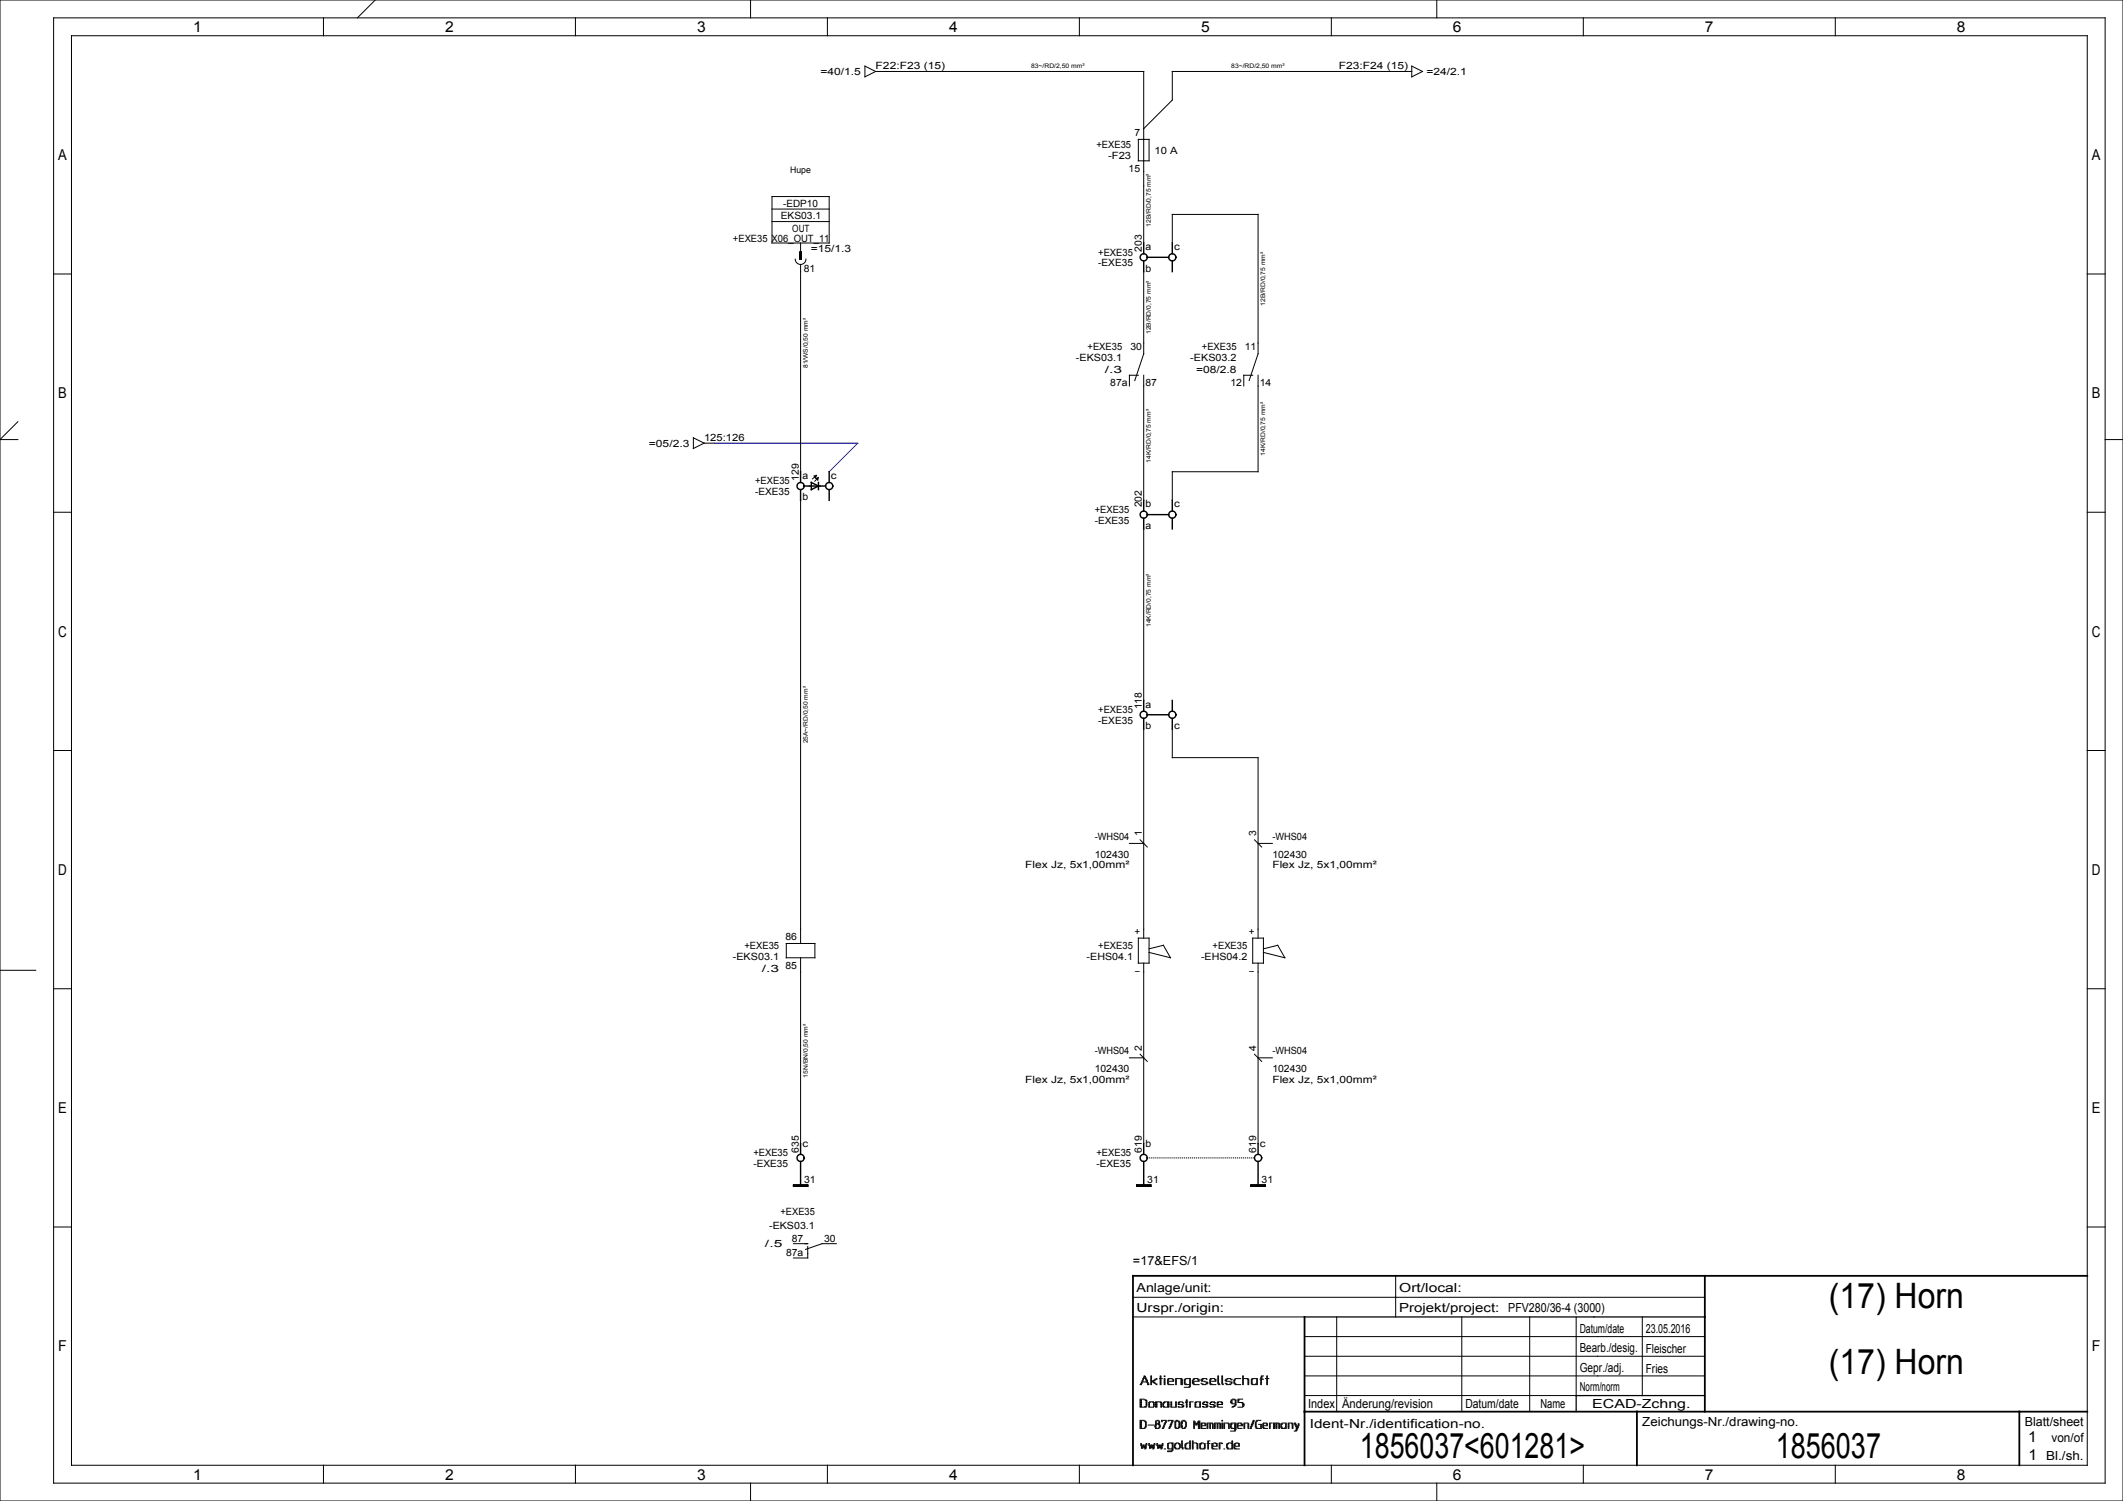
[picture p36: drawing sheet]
<svg xmlns="http://www.w3.org/2000/svg" width="594mm" height="420mm" viewBox="0 0 594 420" stroke-linecap="round" stroke-linejoin="round" font-family="sans-serif">
<defs><g id="words">
<g font-size="9.8">
<text x="511.7" y="365.9">(17) Horn</text>
<text x="511.7" y="384.4">(17) Horn</text>
<text x="380.5" y="408">1856037&lt;601281&gt;</text>
<text x="496.9" y="408">1856037</text>
</g>
<g font-size="4.2">
<text x="54" y="9">1</text>
<text x="124.5" y="9">2</text>
<text x="195" y="9">3</text>
<text x="265.5" y="9">4</text>
<text x="336" y="9">5</text>
<text x="406.5" y="9">6</text>
<text x="477" y="9">7</text>
<text x="547.5" y="9">8</text>
<text x="16.3" y="44.8">A</text>
<text x="585.3" y="44.8">A</text>
<text x="16.3" y="111.5">B</text>
<text x="585.3" y="111.5">B</text>
<text x="16.3" y="178.2">C</text>
<text x="585.3" y="178.2">C</text>
<text x="16.3" y="244.8">D</text>
<text x="585.3" y="244.8">D</text>
<text x="16.3" y="311.5">E</text>
<text x="585.3" y="311.5">E</text>
<text x="16.3" y="378.2">F</text>
<text x="585.3" y="378.2">F</text>
<text x="567.5" y="403.5">1</text>
<text x="54" y="414">1</text>
<text x="124.5" y="414">2</text>
<text x="195" y="414">3</text>
<text x="265.5" y="414">4</text>
<text x="336" y="414">5</text>
<text x="406.5" y="414">6</text>
<text x="477" y="414">7</text>
<text x="547.5" y="414">8</text>
<text x="567.5" y="408.5">1</text>
</g>
<g font-size="3.5">
<text x="317" y="354">=17&amp;EFS/1</text>
<text x="318" y="361.5">Anlage/unit:</text>
<text x="391.5" y="361.5">Ort/local:</text>
<text x="318" y="367">Urspr./origin:</text>
<text x="391.5" y="367">Projekt/project:</text>
<text x="422" y="367">PFV280/36-4 (3000)</text>
<text x="442" y="372.9">Datum/date</text>
<text x="460.5" y="373">23.05.2016</text>
<text x="442" y="383.9">Gepr./adj.</text>
<text x="442" y="378.4">Bearb./desig.</text>
<text x="460.5" y="378.5">Fleischer</text>
<text x="442" y="389.3">Norm/norm</text>
<text x="460.5" y="384">Fries</text>
<text x="366" y="394">Index</text>
<text x="375.5" y="394">Änderung/revision</text>
<text x="410" y="394">Datum/date</text>
<text x="431" y="394">Name</text>
<text x="445.5" y="394">ECAD-Zchng.</text>
<text x="366.5" y="399.5">Ident-Nr./identification-no.</text>
<text x="459.5" y="399">Zeichungs-Nr./drawing-no.</text>
<text x="566.5" y="399">Blatt/sheet</text>
<text x="574" y="403.5">von/of</text>
<text x="572.5" y="408.5">Bl./sh.</text>
</g>
<g font-size="2.8">
<text x="229.6" y="21">=40/1.5</text>
<text x="245" y="19.4">F22:F23 (15)</text>
<text x="374.6" y="19.4">F23:F24 (15)</text>
<text x="399.1" y="21">=24/2.1</text>
<text x="306.8" y="41.5">+EXE35</text>
<text x="317.4" y="38">7</text>
<text x="310" y="44.5">-F23</text>
<text x="323" y="43">10 A</text>
<text x="315.8" y="48">15</text>
<text x="219.1" y="58">-EDP10</text>
<text x="218.4" y="61.2">EKS03.1</text>
<text x="221.7" y="65">OUT</text>
<text x="205.1" y="67.7">+EXE35 X06_OUT_11</text>
<text x="226.8" y="70.6">=15/1.3</text>
<text x="307.3" y="71.5">+EXE35</text>
<text x="319.5" y="70.5" transform="rotate(-90 319.5 70.5)">203</text>
<text x="320.5" y="70">a</text>
<text x="328.5" y="70">c</text>
<text x="224.9" y="76">81</text>
<text x="307.3" y="74.5">-EXE35</text>
<text x="320.5" y="76">b</text>
<text x="301" y="101">-EKS03.1</text>
<text x="304.3" y="98">+EXE35</text>
<text x="316.3" y="98">30</text>
<text x="333" y="101">-EKS03.2</text>
<text x="336.3" y="98">+EXE35</text>
<text x="348.3" y="98">11</text>
<text x="309.1" y="104.5">/.3</text>
<text x="334.7" y="104.5">=08/2.8</text>
<text x="310.6" y="108">87a</text>
<text x="320.5" y="108">87</text>
<text x="344.3" y="108">12</text>
<text x="352.5" y="108">14</text>
<text x="181.6" y="125">=05/2.3</text>
<text x="197" y="123.4">125:126</text>
<text x="211.3" y="135.5">+EXE35</text>
<text x="223.5" y="134.5" transform="rotate(-90 223.5 134.5)">129</text>
<text x="224.5" y="134">a</text>
<text x="232.5" y="134">c</text>
<text x="211.3" y="138.5">-EXE35</text>
<text x="224.5" y="140">b</text>
<text x="306.3" y="143.5">+EXE35</text>
<text x="319.5" y="142" transform="rotate(-90 319.5 142)">202</text>
<text x="320.5" y="142">b</text>
<text x="328.5" y="142">c</text>
<text x="306.3" y="146.5">-EXE35</text>
<text x="320.5" y="148">a</text>
<text x="307.3" y="202.5">-EXE35</text>
<text x="307.3" y="199.5">+EXE35</text>
<text x="319.5" y="198.5" transform="rotate(-90 319.5 198.5)">118</text>
<text x="320.5" y="198">a</text>
<text x="320.5" y="204">b</text>
<text x="328.5" y="204">c</text>
<text x="306.3" y="235">-WHS04</text>
<text x="319.5" y="234" transform="rotate(-90 319.5 234)">1</text>
<text x="351.5" y="234" transform="rotate(-90 351.5 234)">3</text>
<text x="356" y="235">-WHS04</text>
<text x="286.8" y="243">Flex Jz, 5x1,00mm²</text>
<text x="306.3" y="240">102430</text>
<text x="356" y="240">102430</text>
<text x="356" y="243">Flex Jz, 5x1,00mm²</text>
<text x="219.8" y="263">86</text>
<text x="317.4" y="261.5">+</text>
<text x="349.4" y="261.5">+</text>
<text x="205" y="268.5">-EKS03.1</text>
<text x="208.3" y="265.5">+EXE35</text>
<text x="304" y="268.5">-EHS04.1</text>
<text x="307.3" y="265.5">+EXE35</text>
<text x="336" y="268.5">-EHS04.2</text>
<text x="339.3" y="265.5">+EXE35</text>
<text x="213.1" y="272">/.3</text>
<text x="219.8" y="271">85</text>
<text x="317.4" y="272.5">-</text>
<text x="349.4" y="272.5">-</text>
<text x="306.3" y="295">-WHS04</text>
<text x="319.5" y="294" transform="rotate(-90 319.5 294)">2</text>
<text x="351.5" y="294" transform="rotate(-90 351.5 294)">4</text>
<text x="356" y="295">-WHS04</text>
<text x="286.8" y="303">Flex Jz, 5x1,00mm²</text>
<text x="306.3" y="300">102430</text>
<text x="356" y="300">102430</text>
<text x="356" y="303">Flex Jz, 5x1,00mm²</text>
<text x="210.8" y="323.5">+EXE35</text>
<text x="223.5" y="322.5" transform="rotate(-90 223.5 322.5)">635</text>
<text x="224.5" y="321">c</text>
<text x="306.8" y="323.5">+EXE35</text>
<text x="319.5" y="322.5" transform="rotate(-90 319.5 322.5)">619</text>
<text x="320.5" y="321">b</text>
<text x="351.5" y="322.5" transform="rotate(-90 351.5 322.5)">619</text>
<text x="352.5" y="321">c</text>
<text x="210.8" y="326.5">-EXE35</text>
<text x="306.8" y="326.5">-EXE35</text>
<text x="225" y="331">31</text>
<text x="321" y="331">31</text>
<text x="353" y="331">31</text>
<text x="218.4" y="340">+EXE35</text>
<text x="215.2" y="344">-EKS03.1</text>
<text x="221.6" y="347.4">87</text>
<text x="230.6" y="347.4">30</text>
<text x="214" y="349">/.5</text>
<text x="219.9" y="351.4">87a</text>
</g>
<text font-size="2.5" x="221.1" y="48.5">Hupe</text>
<g font-size="1.7">
<text x="288.5" y="19">83~/RD/2,50 mm²</text>
<text x="344.5" y="19">83~/RD/2,50 mm²</text>
<text x="322" y="63.5" transform="rotate(-90 322 63.5)">12B/RD/0,75 mm²</text>
<text x="354" y="85.5" transform="rotate(-90 354 85.5)">12B/RD/0,75 mm²</text>
<text x="322" y="93.5" transform="rotate(-90 322 93.5)">12B/RD/0,75 mm²</text>
<text x="226" y="103" transform="rotate(-90 226 103)">81/WS/0,50 mm²</text>
<text x="322" y="129.5" transform="rotate(-90 322 129.5)">14K/RD/0,75 mm²</text>
<text x="354" y="127.5" transform="rotate(-90 354 127.5)">14K/RD/0,75 mm²</text>
<text x="322" y="175.5" transform="rotate(-90 322 175.5)">14K/RD/0,75 mm²</text>
<text x="226" y="208" transform="rotate(-90 226 208)">25A~/RD/0,50 mm²</text>
<text x="226" y="301.5" transform="rotate(-90 226 301.5)">15N/BN/0,50 mm²</text>
</g>
</g></defs>
<g fill="none" stroke="#000" stroke-width=".28">
<path d="M0 0h594v420h-594zM15 5h574v410h-574zM20 10h564v400h-564zM90.5 5v5M105 0l-5 5M161 5v5M210 0v5M231.5 5v5M242 18.5l3 1.5-3 1.5zM302 5v5M372.5 5v5M395 18.5l3 1.5-3 1.5z"/>
<path d="M402 0v5M443 5v5M513.5 5v5M245 20h75v48M318.5 39h3v6h-3zM395 20h-67v8l-8 8M216 55h16v13h-16zM216 58.5h16M15 76.7h5M216 62h16M222.5 72.5a1.5 1.5 0 0 0 1.5 1.5 1.5 1.5 0 0 0 1.5-1.5M223.8 70.5h.4v2h-.4z"/>
<path d="M223.8 70.6h.4M223.8 70.7h.4M223.8 70.8h.4M223.8 70.9h.4M223.8 71h.4M223.8 71.1h.4M223.8 71.2h.4M223.8 71.3h.4M223.8 71.4h.4M223.8 71.5h.4M223.8 71.6h.4M223.8 71.7h.4"/>
<path d="M223.8 71.8h.4M223.8 71.9h.4M223.8 72h.4M223.8 72.1h.4M223.8 72.2h.4M223.8 72.3h.4M223.8 72.4h.4M224 68v2.5M224 74v58M320 76v23l-2.5 7.5M328 68v-8h24v39l-2.5 7.5M584 76.7h5"/>
<path d="M5 118l-5 5h5M318.5 105h-2.5v3M320 105v35M350.5 105h-2.5v3M352 105v27h-24v8M194 122.5l3 1.5-3 1.5zM197 124h3M224 140v124M227.8 133.2l.7-.2-.4 .7zM228.3 133.8l.6-.1-.1 .6zM228.5 133l-1.2 1M228.9 133.7l-.9 .9"/>
<path d="M589 123h5M15 143.3h5M320 148v48M584 143.3h5M15 210h5M320 204v58.5M328 204v8h24v50.5M584 210h5M316 236h4M319 235l2 2M351 235l2 2M352 236h4"/>
<path d="M0 271.5h10M15 276.7h5M220 264h8v4h-8zM224 268v52M318.5 262.5h3v7h-3zM320 269.5v50.5M321.5 265.5l4-1 2 3.5-6-1.5M350.5 262.5h3v7h-3zM352 269.5v50.5M353.5 265.5l4-1 2 3.5-6-1.5M584 276.7h5M316 296h4"/>
<path d="M319 295l2 2M351 295l2 2M352 296h4M222 331.5h4v.5h-4zM222 331.6h4M222 331.7h4M222 331.8h4M222 331.9h4M318 331.6h4M318 331.7h4M318 331.8h4M318 331.9h4"/>
<path d="M318 331.5h4v.5h-4zM350 331.6h4M350 331.7h4M350 331.8h4M350 331.9h4M350 331.5h4v.5h-4zM15 343.3h5M222 348h4M226 348.8v3.2h-4M234 348h-4l-4.6 1.6M390.5 357v11.5M584 343.3h5"/>
<path d="M317 363h160M317 368.5h48M365 379.5h112M365 374h112M374 368.5v26.5M409 368.5v26.5M428 368.5v26.5M441 368.5v22M459.5 368.5v22M319 398h.4M319 387.4h.4M319 398.6h.4"/>
<path d="M319 399.5h.4M319 393h.4M319 399.1h.4M319 398.8h.4M319 398.9h.4M319 392.1h.4M319 392.6h.4M319 399.3h.4M319 397.6h.4M319 392.8h.4M319 398.4h.4M319 392.4h.4"/>
<path d="M319 399.7h1.3M319 393.6h.4M319 393.8h1.7M319 398.2h.4M319 393.2h.4M319 392.3h.4M319 391.9h.4M319 391.7h.4M319 397.8h.4M319 393.4h.4M319 397.4h1.1M319 391.5h1.1"/>
<path d="M319.2 387.1h.4M319.2 387.2h.2M319.4 386.9h.2M319.4 386.7h1.7M319.6 386.5h.2M319.6 386.3h.2M319.8 385.9h.1M319.8 385.7h.3M319.8 386.1h.1M319.9 385.6h.2M319.9 385.4h.6M320.1 397.6h.4"/>
<path d="M320.1 385h.2M320.1 385.2h.4M320.1 391.7h.6M320.3 399.5h.2M320.3 399.3h.4M320.3 385.6h.4M320.3 393.6h.4M320.3 397.8h.4M320.5 385.9h.4M320.5 398h.2M320.5 398.6h.2M320.5 399.1h.2"/>
<path d="M320.5 398.8h.2M320.5 398.9h.2M320.5 398.4h.2M320.5 385.7h.2M320.5 398.2h.2M320.5 391.9h.4M320.7 386.5h.4M320.7 393h.2M320.7 392.1h.2M320.7 392.6h.2M320.7 392.8h.2M320.7 392.4h.2"/>
<path d="M320.7 393.2h.2M320.7 386.1h.2M320.7 386.3h.4M320.7 392.3h.2M320.7 393.4h.2M320.9 386.9h.4M321.1 387.4h.3M321.1 387.1h.2M321.1 387.2h.3M321.3 398.8h1.5M321.4 393h.2M321.4 392.6h.2"/>
<path d="M321.4 392.8h.2M321.4 392.4h.4M321.4 393.6h.2M321.4 393.8h1.4M321.4 393.2h.2M321.4 393.4h.2M321.6 392.3h1.2M322 385.9h.2M322 387.4h.2M322 386.5h.2M322 387.1h.2M322 386.9h.2"/>
<path d="M322 386.7h.4M322 385h.2M322 385.6h.2M322 385.7h.2M322 387.2h.2M322 386.1h.2M322 385.2h.2M322 386.3h.2M322 385.4h.2M322.4 386.5h.4M322.6 386.7h.3M322.6 392.4h.3"/>
<path d="M322.6 386.3h.5M322.8 393h.1M322.8 392.6h.1M322.8 386.9h.3M322.8 392.8h.1M322.8 393.6h.1M322.8 393.2h.1M322.8 393.4h.1M322.9 387.1h.4M322.9 386.1h.4M323.1 385.9h.6M323.1 399.1h.2"/>
<path d="M323.1 398.8h.4M323.1 398.9h.4M323.1 399.3h.4M323.3 398h.2M323.3 398.6h.4M323.3 399.5h.2M323.3 393h.4M323.3 392.6h.4M323.3 397.6h.4M323.3 392.8h.4M323.3 398.4h1.1M323.3 392.4h.4"/>
<path d="M323.3 399.7h1M323.3 393.6h.4M323.3 393.8h.4M323.3 387.2h.4M323.3 398.2h.2M323.3 393.2h.4M323.3 392.3h1.5M323.3 397.8h.2M323.3 393.4h.4M323.5 387.4h.2M323.5 385.7h.2M323.7 397.4h.4"/>
<path d="M324.1 398.6h.3M324.1 397.6h.3M324.1 398.2h.3M324.3 398h.1M324.3 399.5h.1M324.3 398.8h.3M324.3 399.3h.3M324.3 397.8h.1M324.4 399.1h.2M324.4 398.9h.2M324.4 385.7h.8M324.6 385.9h.2"/>
<path d="M324.6 387.4h.2M324.6 386.5h.2M324.6 387.1h.2M324.6 386.9h.2M324.6 386.7h.2M324.6 385h.2M324.6 392.4h.4M324.6 385.6h.2M324.6 387.2h.2M324.6 386.1h.2M324.6 385.2h.2M324.6 386.3h.2"/>
<path d="M324.6 385.4h.2M324.8 393h.2M324.8 392.6h.2M324.8 392.8h.2M324.8 393.6h.2M324.8 393.8h.2M324.8 393.2h.2M324.8 393.4h.2M325 397.6h.2M325 397.8h.2M325 397.4h1.3M325.2 399.7h.4"/>
<path d="M325.4 399.5h.2M325.4 393h.2M325.4 392.6h.4M325.4 399.3h.4M325.4 392.8h.2M325.4 393.6h.4M325.4 393.2h.2M325.4 393.4h.2M325.6 399.1h.2M325.6 398.9h.2M325.6 392.4h.3M325.6 393.8h1.5"/>
<path d="M325.8 385.9h.1M325.8 387.4h.1M325.8 386.5h.1M325.8 398.6h.1M325.8 398.8h.1M325.8 387.1h.1M325.8 386.9h.1M325.8 386.7h.1M325.8 398.4h.3M325.8 385h.1M325.8 385.7h.1M325.8 387.2h.1"/>
<path d="M325.8 386.1h.1M325.8 385.2h.1M325.8 386.3h.1M325.8 392.3h1.3M325.9 398h.4M325.9 398.2h.2M326.1 397.6h.4M326.1 397.8h.2M326.7 385.9h.4M326.7 386.5h1.7M326.7 393h.4M326.7 387.1h.2"/>
<path d="M326.7 392.6h.4M326.7 386.9h.2M326.7 386.7h.2M326.7 392.8h.4M326.7 392.4h.4M326.7 393.6h.4M326.7 387.2h.4M326.7 393.2h.4M326.7 386.1h.2M326.7 386.3h.2M326.7 393.4h.4M326.9 387.4h1.5"/>
<path d="M326.9 397.6h.2M326.9 385.7h1.1M326.9 397.4h1.3M327.1 399.5h.3M327.1 399.7h.2M327.3 399.1h.3M327.3 399.3h.1M327.4 398.6h.4M327.4 398.8h.4M327.4 398.9h.2M327.6 393h.2M327.6 392.6h.2"/>
<path d="M327.6 392.8h.2M327.6 398.4h.2M327.6 392.4h.2M327.6 393.6h.2M327.6 393.8h1.5M327.6 398.2h.4M327.6 393.2h.2M327.6 392.3h.2M327.6 393.4h.2M327.8 398h.2M327.8 397.6h.4M327.8 397.8h.4"/>
<path d="M328 385.9h.4M328.2 386.1h.2M328.2 386.3h.2M328.8 398h.1M328.8 398.6h.1M328.8 399.5h.3M328.8 399.1h.1M328.8 398.8h.1M328.8 398.9h.1M328.8 399.3h.1M328.8 397.6h.5M328.8 398.4h.1"/>
<path d="M328.8 398.2h.1M328.8 397.8h.3M328.9 385.9h.2M328.9 387.4h.2M328.9 386.5h.2M328.9 393h.2M328.9 387.1h.2M328.9 392.6h.2M328.9 386.9h.2M328.9 386.7h.2M328.9 392.8h.2M328.9 392.4h.2"/>
<path d="M328.9 399.7h.8M328.9 393.6h.2M328.9 385.7h1.7M328.9 387.2h.2M328.9 393.2h.2M328.9 386.1h.2M328.9 386.3h.2M328.9 392.3h.2M328.9 393.4h.2M329.1 397.4h.4M329.5 397.6h.4M329.7 399.5h.4"/>
<path d="M329.7 393h1.1M329.7 392.6h.2M329.7 399.3h.4M329.7 392.8h.2M329.7 392.4h.4M329.7 393.6h.2M329.7 393.8h1.3M329.7 397.8h.4M329.9 398h.2M329.9 398.6h.2M329.9 399.1h.2M329.9 398.8h.2"/>
<path d="M329.9 398.9h.2M329.9 398.4h.2M329.9 398.2h.2M329.9 392.3h.9M330.4 385.9h.4M330.4 398h.4M330.4 387.4h.4M330.4 386.5h.4M330.4 398.6h.2M330.4 399.1h.4M330.4 398.8h.2M330.4 398.9h.4"/>
<path d="M330.4 387.1h.4M330.4 386.9h.4M330.4 399.3h.4M330.4 386.7h.4M330.4 398.4h.4M330.4 387.2h.4M330.4 398.2h.4M330.4 386.1h.4M330.4 386.3h.4M330.6 399.5h.2M330.6 397.6h.6M330.6 393.2h.6"/>
<path d="M330.6 397.8h.2M330.8 392.4h.2M330.8 399.7h.8M330.8 393.6h.4M331 392.6h.2M331 393.4h.2M331 397.4h.4M331.4 385.9h.4M331.4 386.5h.2M331.4 399.5h.4M331.4 387.1h.2M331.4 386.9h.2"/>
<path d="M331.4 386.7h.2M331.4 397.6h.4M331.4 388.2h1.5M331.4 387.2h.5M331.4 386.1h.2M331.4 386.3h.2M331.6 387.4h1.5M331.6 399.3h.2M331.6 397.8h.2M331.8 398h.1M331.8 398.6h.1M331.8 399.1h.1"/>
<path d="M331.8 398.8h.1M331.8 398.9h.1M331.8 398.4h.1M331.8 392.4h.3M331.8 385.7h1.3M331.8 398.2h.1M331.8 392.3h.5M331.9 393h.2M331.9 392.1h.2M331.9 392.6h.2M331.9 392.8h.2M331.9 393.6h.2"/>
<path d="M331.9 393.8h.2M331.9 393.2h.2M331.9 391.9h.2M331.9 391.7h.2M331.9 393.4h.2M332.7 388h.4M332.9 385.9h.2M332.9 386.5h.2M332.9 393h.2M332.9 387.1h.2M332.9 392.6h.2M332.9 386.9h.2"/>
<path d="M332.9 386.7h.2M332.9 392.8h.2M332.9 392.4h.2M332.9 393.6h.2M332.9 393.8h.2M332.9 387.2h.2M332.9 393.2h.2M332.9 386.1h.2M332.9 386.3h.2M332.9 392.3h.9M332.9 393.4h.2M332.9 387.6h.2"/>
<path d="M332.9 387.8h.2M333.6 386.5h1.9M333.6 387.1h.4M333.6 386.9h.4M333.6 386.7h.4M333.6 386.3h.2M333.8 385.9h.4M333.8 387.2h.4M333.8 386.1h.2M334 398h.4M334 387.4h1.5M334 398.6h.2"/>
<path d="M334 399.5h.2M334 399.1h.2M334 398.8h.2M334 398.9h.2M334 399.3h.2M334 397.6h.2M334 398.4h.2M334 399.7h.2M334 385.7h1.1M334 398.2h.2M334 397.8h.4M334.4 393h.2"/>
<path d="M334.4 392.6h.2M334.4 392.8h.2M334.4 398.4h.4M334.4 392.4h.4M334.4 393.6h.2M334.4 393.8h1.5M334.4 398.2h.2M334.4 393.2h.2M334.4 393.4h.2M334.6 398.6h.3M334.6 398.8h.3M334.6 392.3h1.3"/>
<path d="M334.9 398.4h.2M334.9 398.2h.2M335.1 385.9h.4M335.1 398h.6M335.1 386.1h.4M335.1 397.8h.6M335.3 398.6h.4M335.3 399.5h.4M335.3 399.1h.4M335.3 398.8h.4M335.3 398.9h.4M335.3 399.3h.4"/>
<path d="M335.3 397.6h.4M335.3 398.4h.4M335.3 399.7h.4M335.3 398.2h.4M335.3 386.3h.2M335.7 393h.2M335.7 392.6h.2M335.7 392.8h.2M335.7 392.4h.2M335.7 393.6h.2M335.7 393.2h.2M335.7 393.4h.2"/>
<path d="M336.1 385.9h.5M336.1 398.6h.2M336.1 399.5h.2M336.1 399.1h.2M336.1 398.8h.2M336.1 398.9h1.3M336.1 387.1h.2M336.1 399.3h.2M336.1 398.4h.3M336.1 399.7h1.3M336.1 398.2h1.1M336.1 386.1h.3"/>
<path d="M336.1 386.3h.3M336.3 386.5h.9M336.3 387.2h.3M336.4 387.4h1M336.4 392.6h.2M336.4 392.8h.4M336.4 393.6h.4M336.4 385.7h1.2M336.6 393h1.1M336.6 392.4h.4M336.6 393.8h1.1M336.8 392.3h.9"/>
<path d="M337 398.4h.4M337.2 398.6h.2M337.2 398.8h.2M337.2 386.7h.5M337.4 387.2h.3M337.4 393.2h.5M337.6 385.9h.1M337.6 387.1h.3M337.6 386.9h.3M337.6 392.4h.3M337.6 393.6h.3M337.7 398.6h.2"/>
<path d="M337.7 399.5h.2M337.7 399.1h.2M337.7 398.8h.2M337.7 398.9h.2M337.7 392.6h.2M337.7 399.3h.2M337.7 398.4h.2M337.7 399.7h.2M337.7 398.2h1.6M337.7 393.4h.2M338.5 385.9h.4M338.5 386.5h1.7"/>
<path d="M338.5 398.6h.2M338.5 399.5h.2M338.5 399.1h.2M338.5 398.8h.2M338.5 398.9h.2M338.5 387.1h.2M338.5 392.6h.2M338.5 386.9h.2M338.5 399.3h.2M338.5 386.7h.2M338.5 392.8h.2M338.5 398.4h.2"/>
<path d="M338.5 399.7h.2M338.5 393.6h.4M338.5 387.2h.6M338.5 386.1h.2M338.5 386.3h.2M338.7 387.4h1.5M338.7 393h.9M338.7 392.4h.4M338.7 385.7h1.1M338.7 393.8h1.1M338.9 392.3h.9M339.1 398.4h.3"/>
<path d="M339.3 398.6h.1M339.3 399.5h.1M339.3 399.1h.1M339.3 398.8h.1M339.3 398.9h.1M339.3 399.3h.1M339.3 399.7h.1M339.4 393.2h.6M339.6 392.4h.4M339.6 393.6h.4M339.8 385.9h.4M339.8 398.6h.2"/>
<path d="M339.8 399.5h.2M339.8 399.1h.2M339.8 398.8h.2M339.8 398.9h.2M339.8 392.6h.2M339.8 399.3h.2M339.8 398.4h.2M339.8 399.7h.2M339.8 398.2h1.5M339.8 393.4h.2M340 386.1h.2M340 386.3h.2"/>
<path d="M340.6 398.6h.1M340.6 399.5h.1M340.6 393h1.5M340.6 399.1h.1M340.6 398.8h.1M340.6 398.9h.1M340.6 392.6h.1M340.6 399.3h.1M340.6 392.8h.1M340.6 398.4h.1M340.6 392.4h.3M340.6 399.7h.1"/>
<path d="M340.6 393.6h.1M340.6 393.2h.1M340.6 393.4h.1M340.7 385.9h.2M340.7 386.5h.2M340.7 387.1h.4M340.7 386.9h.2M340.7 386.7h.2M340.7 385h.2M340.7 385.6h.2M340.7 385.7h.2M340.7 393.8h1.4"/>
<path d="M340.7 387.2h.4M340.7 386.1h.2M340.7 385.2h.2M340.7 386.3h.2M340.7 392.3h1.2M340.7 385.4h.2M340.9 387.4h.4M341.1 398.4h.4M341.3 398.6h.2M341.3 399.5h.2M341.3 399.1h.2M341.3 398.8h.2"/>
<path d="M341.3 398.9h.2M341.3 399.3h.2M341.3 399.7h.2M341.7 392.4h.4M341.9 385.9h.2M341.9 386.5h.2M341.9 398.6h.2M341.9 399.5h.2M341.9 399.1h.2M341.9 398.8h.2M341.9 398.9h.2M341.9 387.1h.2"/>
<path d="M341.9 392.6h.2M341.9 386.9h.2M341.9 399.3h.2M341.9 386.7h.2M341.9 397.6h.2M341.9 392.8h.2M341.9 398.4h.2M341.9 385h.2M341.9 399.7h.2M341.9 385.6h.2M341.9 385.7h.2M341.9 387.2h.3"/>
<path d="M341.9 398.2h.2M341.9 386.1h.2M341.9 385.2h.2M341.9 386.3h.2M341.9 385.4h.2M341.9 397.4h.2M342.1 387.4h.1M342.4 398.6h.2M342.4 399.5h.2M342.4 399.1h.2M342.4 398.8h.2M342.4 398.9h.2"/>
<path d="M342.4 399.3h.2M342.4 398.4h.2M342.4 399.7h.2M342.4 398.2h1.3M342.8 387.1h.4M342.8 386.1h.4M342.8 386.3h.4M343 385.9h.4M343 386.5h1.1M343 387.2h.4M343.2 387.4h1.1M343.4 385.7h.9"/>
<path d="M343.6 398.4h.3M343.7 398.6h.2M343.7 399.5h.2M343.7 399.1h.2M343.7 398.8h.2M343.7 398.9h.2M343.7 399.3h.2M343.7 399.7h.2M344.1 386.7h.6M344.1 387.2h.4M344.3 385.9h.4M344.3 398.6h.4"/>
<path d="M344.3 399.5h.4M344.3 399.1h.2M344.3 398.8h.2M344.3 398.9h.2M344.3 392.1h.4M344.3 399.3h.2M344.3 398.4h.4M344.3 392.4h.4M344.3 392.3h.4M344.5 387.1h.2M344.5 392.6h.4M344.5 386.9h.2"/>
<path d="M344.5 399.7h1.3M344.5 398.2h1.3M344.5 386.1h.2M344.5 391.9h.2M344.5 391.7h.4M344.7 392.8h1.1M344.7 393.8h.4M344.9 393.6h.5M344.9 391.5h.5M345.2 386.5h.2M345.2 387.1h.4M345.2 386.9h.2"/>
<path d="M345.2 386.7h.2M345.2 386.1h.4M345.2 386.3h.2M345.2 391.7h.6M345.2 393.4h.4M345.4 385.9h.2M345.4 398.6h.4M345.4 399.5h.4M345.4 399.1h.4M345.4 398.8h.4M345.4 398.9h.4M345.4 399.3h.4"/>
<path d="M345.4 399.9h.4M345.4 398.4h.4M345.4 387.2h.4M345.4 393.2h.4M345.6 387.4h1.5M345.6 393h.2M345.6 392.1h.2M345.6 392.6h.2M345.6 392.4h.2M345.6 385.7h1.5M345.6 392.3h.2M345.6 391.9h.2"/>
<path d="M346.2 398.6h.2M346.2 399.5h.2M346.2 399.1h.2M346.2 398.8h.2M346.2 398.9h1.5M346.2 399.3h.2M346.2 398.4h.4M346.4 392.1h.2M346.4 392.4h1.3M346.4 399.7h1.1M346.4 393.8h1.3M346.4 398.2h.9"/>
<path d="M346.4 392.3h.2M346.4 391.9h.2M346.4 391.7h.3M346.4 391.5h1.3M347.1 398.4h.4M347.3 398.6h.4M347.3 398.8h.4M347.5 392.6h.4M347.7 385.9h.2M347.7 387.4h.2M347.7 386.5h.2M347.7 393h.4"/>
<path d="M347.7 387.1h.2M347.7 386.9h.2M347.7 386.7h.2M347.7 392.8h.4M347.7 385h.2M347.7 385.6h.2M347.7 393.6h.2M347.7 385.7h1.5M347.7 387.2h.2M347.7 393.2h.4M347.7 386.1h.2M347.7 385.2h.2"/>
<path d="M347.7 386.3h.2M347.7 385.4h.2M347.7 393.4h.4M348.1 398.6h.1M348.1 399.5h.1M348.1 399.1h.1M348.1 398.8h.1M348.1 398.9h.1M348.1 399.3h.1M348.1 398.4h.1M348.1 399.7h.1M348.1 398.2h1.1"/>
<path d="M349 385.9h.4M349.2 387.4h.2M349.2 386.5h.2M349.2 398.6h.2M349.2 399.5h.2M349.2 399.1h.2M349.2 398.8h.2M349.2 398.9h.2M349.2 387.1h.2M349.2 386.9h.2M349.2 399.3h.2M349.2 386.7h.2"/>
<path d="M349.2 398.4h.2M349.2 399.7h.2M349.2 387.2h.2M349.2 386.1h.2M349.2 386.3h.2M349.7 399.7h.4M349.9 399.5h.2M349.9 399.1h.4M349.9 399.3h.2M350.1 385.9h.4M350.1 386.5h.2M350.1 398.6h.4"/>
<path d="M350.1 398.8h.4M350.1 398.9h.2M350.1 387.1h.2M350.1 386.9h.2M350.1 386.7h.2M350.1 387.2h.4M350.1 386.1h.2M350.1 386.3h.2M350.3 387.4h1.1M350.3 398.4h.4M350.3 385.7h1.5M350.3 398.2h.4"/>
<path d="M350.5 398h.2M350.5 397.6h.4M350.5 397.8h.4M350.7 397.4h.2M351.2 398h.2M351.2 398.6h.2M351.2 399.1h.2M351.2 398.8h.2M351.2 398.9h.2M351.2 399.3h.4M351.2 398.4h.2M351.2 387.2h.6"/>
<path d="M351.2 398.2h.2M351.4 399.5h.2M351.4 397.6h.4M351.4 399.7h1.5M351.4 397.8h.2M351.6 385.9h.2M351.6 387.4h.2M351.6 386.5h.2M351.6 387.1h.2M351.6 386.9h.2M351.6 386.7h.2M351.6 386.1h.2"/>
<path d="M351.6 386.3h.2M351.6 397.4h1.1M352.2 398.6h.7M352.6 385.9h.9M352.7 387.4h.2M352.7 386.5h.2M352.7 399.5h.2M352.7 399.1h.2M352.7 398.8h.2M352.7 398.9h.2M352.7 387.1h.2M352.7 386.9h.2"/>
<path d="M352.7 399.3h.2M352.7 386.7h.2M352.7 385.6h.2M352.7 385.7h.4M352.7 387.2h.2M352.7 386.1h.2M352.7 386.3h.2M352.7 385.4h.4M352.9 385h.6M352.9 385.2h.2M353.3 398.6h.2M353.3 399.5h.4"/>
<path d="M353.3 399.1h.2M353.3 398.8h.2M353.3 398.9h1.3M353.3 399.3h.2M353.3 398.4h.4M353.5 399.7h1.1M353.5 398.2h.9M354.1 385.7h.9M354.2 398.4h.4M354.4 385.9h.2M354.4 387.4h.2M354.4 386.5h.2"/>
<path d="M354.4 398.6h.2M354.4 398.8h.2M354.4 387.1h.2M354.4 386.9h.2M354.4 386.7h.2M354.4 385h.2M354.4 385.6h.2M354.4 387.2h.2M354.4 386.1h.2M354.4 385.2h.2M354.4 386.3h.2M354.4 385.4h.2"/>
<path d="M355.2 398.6h.2M355.2 399.5h.2M355.2 399.1h.2M355.2 398.8h.2M355.2 398.9h.2M355.2 399.3h.2M355.2 398.4h.2M355.2 399.7h.2M355.2 398.2h.7M356.3 398.6h.4M356.3 399.5h.4M356.3 399.1h.4"/>
<path d="M356.3 398.8h.4M356.3 398.9h.4M356.3 399.3h.4M356.3 398.4h.4M356.3 399.7h.4M356.3 398.2h1.5M357.1 398.6h.1M357.1 399.5h.1M357.1 399.1h.1M357.1 398.8h.1M357.1 398.9h.1M357.1 399.3h.1"/>
<path d="M357.1 398.4h.1M357.1 399.7h.1M357.6 398.4h.4M357.8 398.6h.2M357.8 399.5h.2M357.8 399.1h.2M357.8 398.8h.2M357.8 398.9h.2M357.8 399.3h.2M357.8 399.7h.2M358.4 398.6h.3M358.4 399.5h.3"/>
<path d="M358.4 399.1h.2M358.4 398.8h.2M358.4 398.9h.2M358.4 399.3h.3M358.4 398.4h.3M358.6 399.7h1.3M358.7 398.2h1.2M359.5 399.5h.4M359.7 398.6h.2M359.7 399.1h.2M359.7 398.8h.2M359.7 398.9h.2"/>
<path d="M359.7 399.3h.2M359.7 398.4h.2M360.4 398.6h.2M360.4 399.5h.2M360.4 399.1h.2M360.4 398.8h.2M360.4 398.9h.2M360.4 399.3h.2M360.4 398.4h.2M360.4 399.7h.2M360.4 398.2h1.2M361.4 398.4h.3"/>
<path d="M361.6 398.6h.1M361.6 399.5h.1M361.6 399.1h.1M361.6 398.8h.1M361.6 398.9h.1M361.6 399.3h.1M361.6 399.7h.1M362.1 398.4h.4M362.1 398.2h.4M362.3 398.6h.4M362.3 398.8h.4M362.5 399.1h.4"/>
<path d="M362.5 398.9h.2M362.7 399.5h.6M362.7 399.3h.6M362.7 399.9h.4M362.7 399.7h.4M363.1 399.1h.2M363.1 398.9h.3M363.3 398.6h.1M363.3 398.8h.1M363.3 398.4h.1M365 385h112M365 390.5h78"/>
<path d="M90.5 410v5M161 410v5M210 415v5M231.5 410v5M302 410v5M319.2 403.9h.2M319.2 404.3h.2M319.2 404.1h.2M319.2 404.5h.2M319.4 404.9h.5M319.4 405.2h.4M319.4 404.7h.2"/>
<path d="M319.4 405.1h.4M319.8 404.7h.5M319.8 404.3h.3M319.8 404.5h.3M320.1 404.9h.6M320.1 405.1h.6M320.3 405.4h.2M320.3 405.2h.4M320.5 404.7h.2M320.5 404.3h.4M320.5 404.5h.2M320.7 403.9h.2"/>
<path d="M320.7 404.1h.2M321.4 403.9h.2M321.4 404.3h.4M321.4 404.1h.2M321.4 404.5h.4M321.6 404.9h.6M321.6 405.2h.4M321.6 404.7h.2M321.6 405.1h.6M322 404.7h.6M322 404.5h.6M322.2 404.3h.2"/>
<path d="M322.4 404.9h.5M322.4 405.1h.5M322.6 405.4h.2M322.6 405.2h.3M322.8 404.7h.1M322.8 404.3h.3M322.8 404.5h.1M322.9 403.9h.2M322.9 404.1h.2M323.7 403.9h.2M323.7 404.3h.4M323.7 404.1h.2"/>
<path d="M323.7 404.5h.4M323.9 404.9h.5M323.9 405.2h.4M323.9 404.7h.2M323.9 405.1h.5M324.3 404.7h.5M324.3 404.5h.5M324.4 404.3h.2M324.6 404.9h.6M324.6 405.1h.6M324.8 405.4h.2M324.8 405.2h.4"/>
<path d="M325 404.7h.2M325 404.3h.4M325 404.5h.4M325.2 403.9h.2M325.2 404.1h.2M325.8 405.4h.3M326.7 404.9h.2M326.7 405.2h.4M326.7 404.7h.2M326.7 403.9h.4M326.7 404.3h.2M326.7 404.1h.2"/>
<path d="M326.7 404.5h.2M326.7 405.1h.2M326.7 406.2h1.1M326.7 406h1.3M326.9 405.4h1.3M327.1 403.7h1.1M327.8 405.2h.4M327.8 403.9h.4M327.8 405.8h.4M328 404.9h.2M328 404.7h.2M328 404.3h.2"/>
<path d="M328 404.1h.2M328 404.5h.2M328 405.1h.2M328 405.6h.2M328.6 404.9h.2M328.6 404.7h.2M328.6 404.3h.3M328.6 404.5h.2M328.6 405.1h.3M328.8 405.2h.3M328.8 403.9h.3M328.8 404.1h.1"/>
<path d="M328.9 405.4h1M329.1 403.7h.6M329.7 405.2h.4M329.7 403.9h.4M329.9 404.1h.4M330.1 404.9h.2M330.1 404.7h.2M330.1 404.3h.2M330.1 404.5h.2M330.1 405.1h.2M330.6 404.9h.2M330.6 403.2h.2"/>
<path d="M330.6 404.7h.2M330.6 403.9h.2M330.6 404.3h.2M330.6 404.1h.2M330.6 403.4h.2M330.6 404.5h.2M330.6 405.1h.4M330.6 403.7h.2M330.6 403.6h.2M330.8 405.4h.2M330.8 405.2h.2M331.6 404.9h.2"/>
<path d="M331.6 405.2h.5M331.6 404.7h.2M331.6 404.3h.2M331.6 404.1h.3M331.6 404.5h.2M331.6 405.1h.2M331.8 405.4h1.3M331.8 403.9h.3M332.1 403.7h1M332.9 404.9h.2M332.9 403.2h.2M332.9 405.2h.2"/>
<path d="M332.9 404.7h.2M332.9 403.9h.2M332.9 404.3h.2M332.9 404.1h.2M332.9 403.4h.2M332.9 404.5h.2M332.9 405.1h.2M332.9 403.6h.2M333.6 405.4h.2M333.6 404.9h.2M333.6 403.2h.2M333.6 405.2h.2"/>
<path d="M333.6 404.7h.2M333.6 403.9h.2M333.6 404.3h.2M333.6 404.1h.2M333.6 403.4h.2M333.6 404.5h.2M333.6 405.1h.2M333.6 403.7h1.2M333.6 403.6h.2M334.8 403.9h.3M334.9 405.4h.2M334.9 404.9h.2"/>
<path d="M334.9 405.2h.2M334.9 404.7h.2M334.9 404.3h.2M334.9 404.1h.2M334.9 404.5h.2M334.9 405.1h.2M335.7 404.9h.2M335.7 405.2h.4M335.7 404.7h.2M335.7 403.9h.6M335.7 404.3h.2M335.7 404.1h.4"/>
<path d="M335.7 404.5h.2M335.7 405.1h.2M335.9 405.4h1.1M336.1 403.7h.5M336.6 405.2h.6M336.8 403.9h.4M337 404.9h.2M337 404.7h.2M337 404.3h.2M337 404.1h.2M337 404.5h.2M337 405.1h.2"/>
<path d="M337.7 403.9h.8M337.9 405.4h.2M337.9 404.9h.2M337.9 403.2h.6M337.9 405.2h.2M337.9 404.7h.2M337.9 404.3h.2M337.9 404.1h.2M337.9 403.4h.2M337.9 404.5h.2M337.9 405.1h.2M337.9 403.7h.2"/>
<path d="M337.9 403.6h.2M339.1 404.9h.2M339.1 405.2h.5M339.1 404.7h1.5M339.1 403.9h.3M339.1 404.3h.2M339.1 404.1h.3M339.1 404.5h.3M339.1 405.1h.2M339.3 405.4h1.3M339.6 403.7h.6M340 403.9h.6"/>
<path d="M340.4 404.3h.2M340.4 404.1h.2M340.4 404.5h.2M341.1 405.4h.2M341.1 404.9h.2M341.1 405.2h.2M341.1 404.7h.2M341.1 403.9h.2M341.1 404.3h.2M341.1 404.1h.2M341.1 404.5h.2M341.1 405.1h.2"/>
<path d="M341.1 403.7h.8M341.7 403.9h.4M342.4 405.4h.2M343.2 404.9h.2M343.2 404.7h.2M343.2 404.3h.2M343.2 404.1h.4M343.2 404.5h.2M343.2 405.1h.4M343.4 405.4h1.5M343.4 405.2h.3M343.4 403.9h.3"/>
<path d="M343.7 403.7h1.2M344.3 400.4h1.3M344.5 405.2h.4M344.5 403.9h.4M344.7 404.9h.2M344.7 403.2h.2M344.7 404.7h.2M344.7 404.3h.2M344.7 404.1h.2M344.7 403.4h.2M344.7 404.5h.2M344.7 405.1h.2"/>
<path d="M344.7 403.6h.2M345.2 404.9h.2M345.2 405.2h.6M345.2 404.7h1.5M345.2 404.3h.2M345.2 404.1h.4M345.2 404.5h.4M345.2 405.1h.2M345.4 405.4h1.3M345.4 403.9h.4M345.4 400.3h.2M345.4 400.1h.4"/>
<path d="M345.8 403.7h.6M346.4 403.9h.3M346.6 404.3h.1M346.6 404.1h.1M346.6 404.5h.1M362.1 400.4h.6M362.5 400.3h.4M362.7 400.1h.2M372.5 410v5M402 415v5M443 410v5M513.5 410v5"/>
</g>
<path d="M321 324h30" fill="none" stroke="#000" stroke-width=".28" stroke-dasharray="0 .5"/>
<path d="M200 124h40l-8 8" fill="none" stroke="#00f" stroke-width=".28"/>
<g fill="none" stroke="#000" stroke-width=".4">
<path d="M320 68v3M320 73v3M327 72h-6M328 68v3M328 73v3M224 132v3M224 137v3M225 136h6M227 135l2 1-2 1zM229 135v2M232 132v3M232 137v3"/>
<path d="M320 140v3M328 140v3M320 145v3M327 144h-6M328 145v3M320 196v3M328 196v3M320 201v3M327 200h-6M328 201v3M224 320v3M320 320v3"/>
<path d="M352 320v3M224 325v6.5M320 325v6.5M352 325v6.5"/>
<circle cx="320" cy="72" r="1"/>
<circle cx="328" cy="72" r="1"/>
<circle cx="224" cy="136" r="1"/>
<circle cx="232" cy="136" r="1"/>
<circle cx="320" cy="144" r="1"/>
<circle cx="328" cy="144" r="1"/>
<circle cx="320" cy="200" r="1"/>
<circle cx="328" cy="200" r="1"/>
<circle cx="224" cy="324" r="1"/>
<circle cx="320" cy="324" r="1"/>
<circle cx="352" cy="324" r="1"/>
</g>
<path d="M477 357v38M584 357h-267v53M365 368.5v41.5M365 395h219M458 395v15M565 395v15" fill="none" stroke="#000" stroke-width=".5"/>
<path d="M365 368.5h112M477 390.5h-36v4.5" fill="none" stroke="#000" stroke-width=".35"/>
<use href="#words"/>
</svg>
